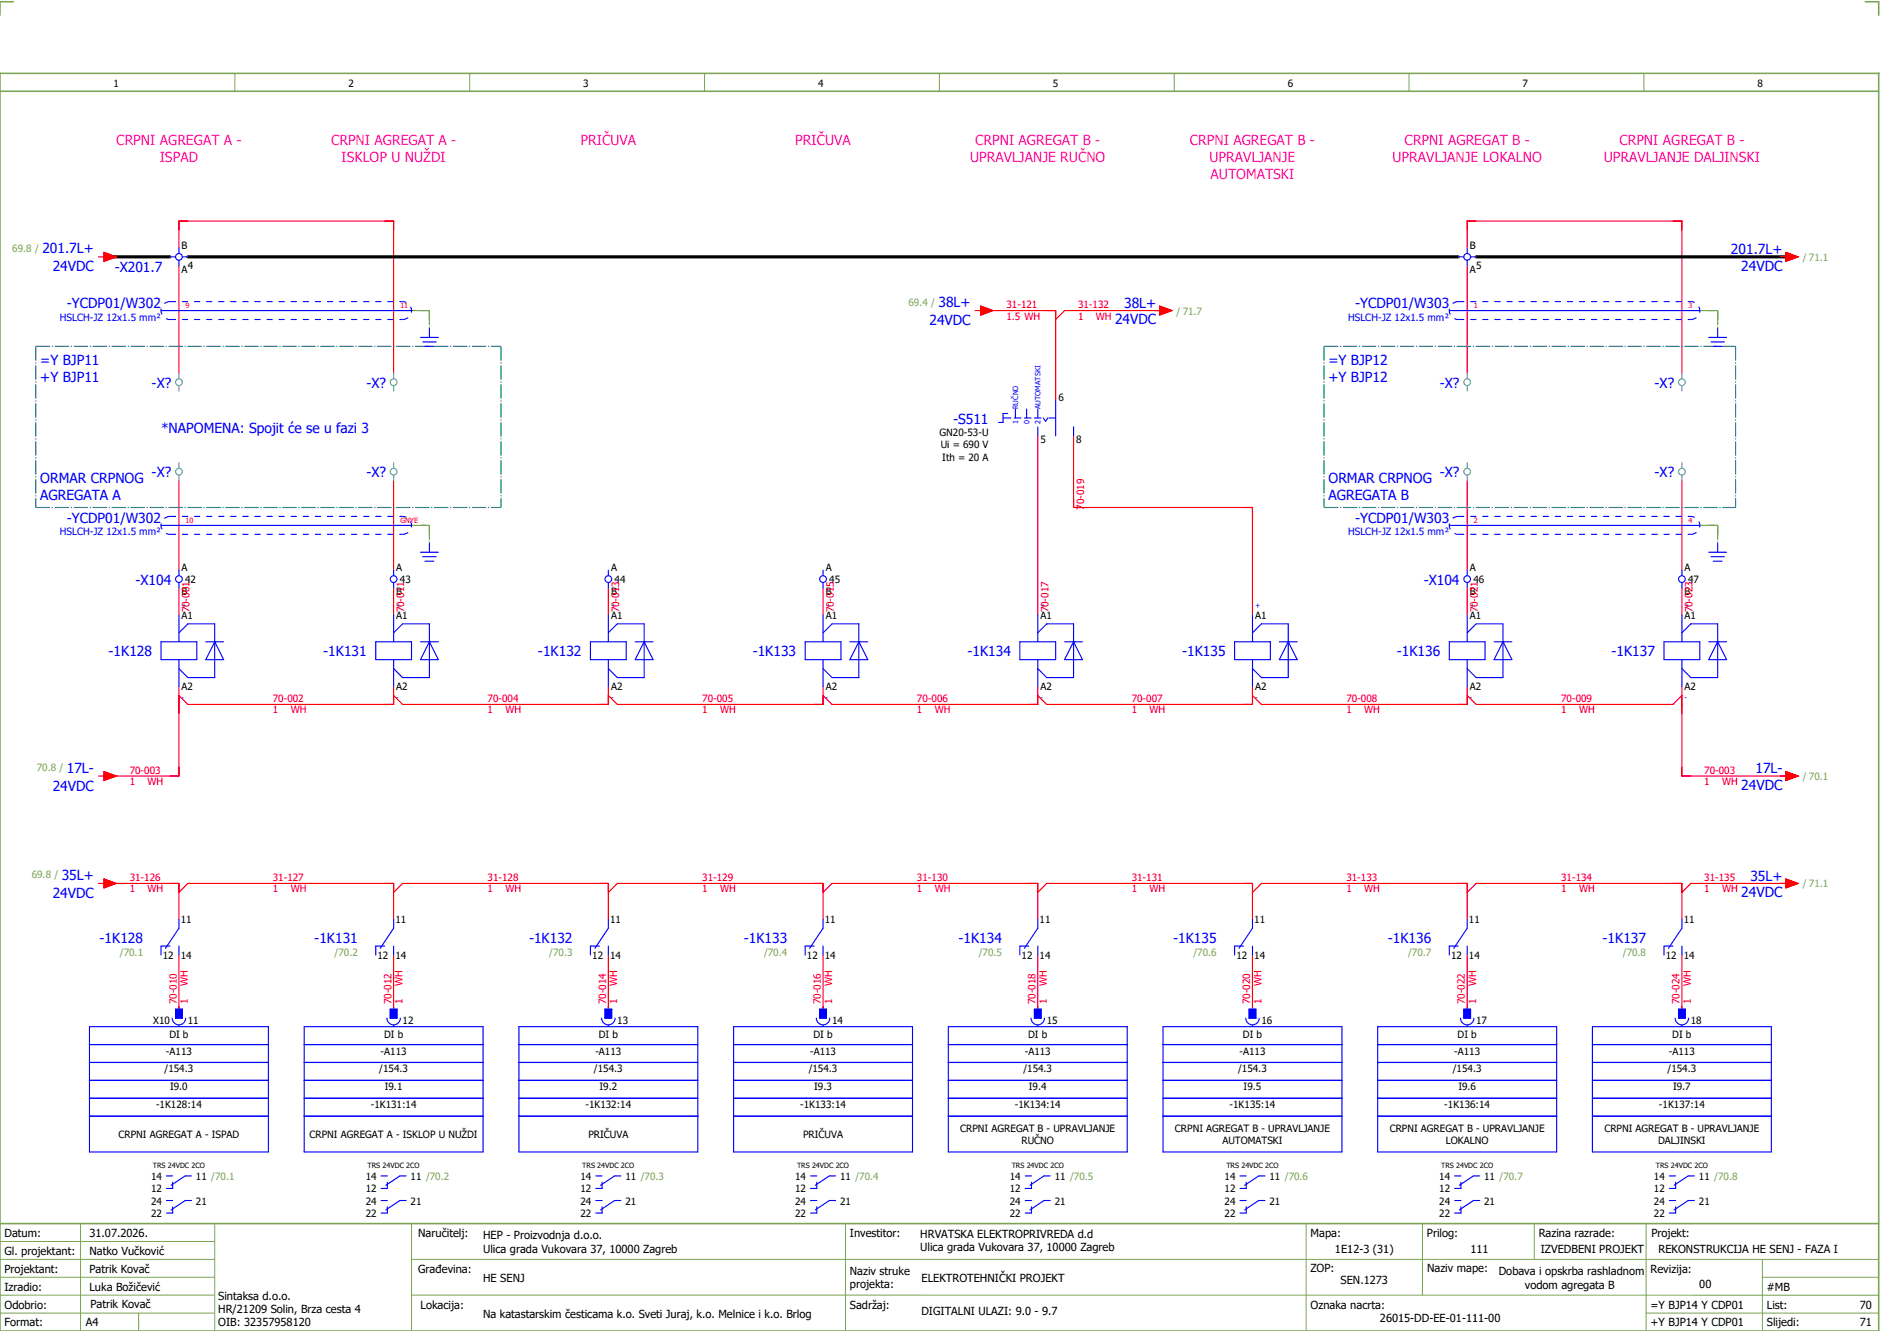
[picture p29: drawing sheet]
<svg xmlns="http://www.w3.org/2000/svg" width="421mm" height="297mm" viewBox="0 0 421 297" stroke-linecap="round" stroke-linejoin="round" font-family="sans-serif">
<defs><g id="words">
<g font-size="3.1" fill="#f0f">
<text x="26" y="32.5">CRPNI AGREGAT A -</text>
<text x="74" y="32.5">CRPNI AGREGAT A -</text>
<text x="129.8" y="32.5">PRIČUVA</text>
<text x="177.8" y="32.5">PRIČUVA</text>
<text x="218" y="32.5">CRPNI AGREGAT B -</text>
<text x="266" y="32.5">CRPNI AGREGAT B -</text>
<text x="314" y="32.5">CRPNI AGREGAT B -</text>
<text x="362" y="32.5">CRPNI AGREGAT B -</text>
<text x="35.7" y="36.3">ISPAD</text>
<text x="76.4" y="36.3">ISKLOP U NUŽDI</text>
<text x="216.9" y="36.3">UPRAVLJANJE RUČNO</text>
<text x="270.4" y="36.3">UPRAVLJANJE</text>
<text x="270.7" y="40">AUTOMATSKI</text>
<text x="311.3" y="36.3">UPRAVLJANJE LOKALNO</text>
<text x="358.5" y="36.3">UPRAVLJANJE DALJINSKI</text>
</g>
<g font-size="3.1" fill="#00f">
<text x="9.5" y="56.6">201.7L+</text>
<text x="387" y="56.8">201.7L+</text>
<text x="11.8" y="60.6">24VDC</text>
<text x="25.6" y="60.7">-X201.7</text>
<text x="389.3" y="60.5">24VDC</text>
<text x="14.9" y="68.8">-YCDP01/W302</text>
<text x="209.8" y="68.6">38L+</text>
<text x="251.3" y="68.8">38L+</text>
<text x="302.9" y="68.8">-YCDP01/W303</text>
<text x="207.8" y="72.6">24VDC</text>
<text x="249.3" y="72.5">24VDC</text>
<text x="9" y="81.5">=Y BJP11</text>
<text x="297" y="81.5">=Y BJP12</text>
<text x="9" y="85.3">+Y BJP11</text>
<text x="33.9" y="86.6">-X?</text>
<text x="81.9" y="86.6">-X?</text>
<text x="297" y="85.3">+Y BJP12</text>
<text x="321.9" y="86.6">-X?</text>
<text x="369.9" y="86.6">-X?</text>
<text x="213.1" y="94.6">-S511</text>
<text x="36" y="96.8">*NAPOMENA: Spojit će se u fazi 3</text>
<text x="33.9" y="106.6">-X?</text>
<text x="81.9" y="106.6">-X?</text>
<text x="321.9" y="106.6">-X?</text>
<text x="369.9" y="106.6">-X?</text>
<text x="9" y="108">ORMAR CRPNOG</text>
<text x="9" y="111.8">AGREGATA A</text>
<text x="297" y="108">ORMAR CRPNOG</text>
<text x="297" y="111.8">AGREGATA B</text>
<text x="14.9" y="116.8">-YCDP01/W302</text>
<text x="302.9" y="116.8">-YCDP01/W303</text>
<text x="30.3" y="130.6">-X104</text>
<text x="318.3" y="130.6">-X104</text>
<text x="24.3" y="146.6">-1K128</text>
<text x="72.3" y="146.6">-1K131</text>
<text x="120.3" y="146.6">-1K132</text>
<text x="168.3" y="146.6">-1K133</text>
<text x="216.3" y="146.6">-1K134</text>
<text x="264.3" y="146.6">-1K135</text>
<text x="312.3" y="146.6">-1K136</text>
<text x="360.3" y="146.6">-1K137</text>
<text x="14.9" y="172.6">17L-</text>
<text x="392.4" y="172.8">17L-</text>
<text x="11.8" y="176.6">24VDC</text>
<text x="389.3" y="176.5">24VDC</text>
<text x="13.8" y="196.6">35L+</text>
<text x="391.3" y="196.8">35L+</text>
<text x="11.8" y="200.6">24VDC</text>
<text x="389.3" y="200.5">24VDC</text>
<text x="22.3" y="210.6">-1K128</text>
<text x="70.3" y="210.6">-1K131</text>
<text x="118.3" y="210.6">-1K132</text>
<text x="166.3" y="210.6">-1K133</text>
<text x="214.3" y="210.6">-1K134</text>
<text x="262.3" y="210.6">-1K135</text>
<text x="310.3" y="210.6">-1K136</text>
<text x="358.3" y="210.6">-1K137</text>
</g>
<g font-size="2.5">
<text x="1" y="276.4">Datum:</text>
<text x="1" y="280.4">Gl. projektant:</text>
<text x="20" y="276.4">31.07.2026.</text>
<text x="20" y="280.4">Natko Vučković</text>
<text x="93.5" y="276.4">Naručitelj:</text>
<text x="108" y="276.9">HEP - Proizvodnja d.o.o.</text>
<text x="108" y="279.9">Ulica grada Vukovara 37, 10000 Zagreb</text>
<text x="190" y="276.4">Investitor:</text>
<text x="205.7" y="276.6">HRVATSKA ELEKTROPRIVREDA d.d</text>
<text x="205.7" y="279.6">Ulica grada Vukovara 37, 10000 Zagreb</text>
<text x="293" y="276.4">Mapa:</text>
<text x="298.4" y="279.9">1E12-3 (31)</text>
<text x="319" y="276.4">Prilog:</text>
<text x="328.7" y="279.9">111</text>
<text x="344" y="276.4">Razina razrade:</text>
<text x="344.4" y="279.9">IZVEDBENI PROJEKT</text>
<text x="369.2" y="276.3">Projekt:</text>
<text x="370.8" y="279.9">REKONSTRUKCIJA HE SENJ - FAZA I</text>
<text x="1" y="284.4">Projektant:</text>
<text x="20" y="284.4">Patrik Kovač</text>
<text x="93.5" y="284.4">Građevina:</text>
<text x="108" y="286.4">HE SENJ</text>
<text x="190" y="284.9">Naziv struke</text>
<text x="190" y="287.9">projekta:</text>
<text x="206" y="286.5">ELEKTROTEHNIČKI PROJEKT</text>
<text x="293" y="284.3">ZOP:</text>
<text x="299.7" y="286.9">SEN.1273</text>
<text x="319" y="284.3">Naziv mape:</text>
<text x="335.1" y="285">Dobava i opskrba rashladnom</text>
<text x="340.9" y="288">vodom agregata B</text>
<text x="369" y="284.4">Revizija:</text>
<text x="379.9" y="287.9">00</text>
<text x="1" y="288.4">Izradio:</text>
<text x="1" y="292.4">Odobrio:</text>
<text x="20" y="288.4">Luka Božičević</text>
<text x="20.2" y="292.3">Patrik Kovač</text>
<text x="48.8" y="290.4">Sintaksa d.o.o.</text>
<text x="48.8" y="293.4">HR/21209 Solin, Brza cesta 4</text>
<text x="94" y="292.4">Lokacija:</text>
<text x="190" y="292.4">Sadržaj:</text>
<text x="206" y="293.9">DIGITALNI ULAZI: 9.0 - 9.7</text>
<text x="293" y="292.4">Oznaka nacrta:</text>
<text x="369" y="292.4">=Y BJP14 Y CDP01</text>
<text x="395" y="292.4">List:</text>
<text x="395" y="288.4">#MB</text>
<text x="415.8" y="292.4">70</text>
<text x="1" y="296.4">Format:</text>
<text x="19.2" y="296.4">A4</text>
<text x="48.8" y="296.4">OIB: 32357958120</text>
<text x="108" y="294.4">Na katastarskim česticama k.o. Sveti Juraj, k.o. Melnice i k.o. Brlog</text>
<text x="308.5" y="295.4">26015-DD-EE-01-111-00</text>
<text x="369" y="296.4">+Y BJP14 Y CDP01</text>
<text x="395" y="296.4">Slijedi:</text>
<text x="415.8" y="296.4">71</text>
</g>
<g font-size="2.2">
<text x="25.4" y="19.4">1</text>
<text x="77.9" y="19.4">2</text>
<text x="130.4" y="19.4">3</text>
<text x="182.9" y="19.4">4</text>
<text x="235.4" y="19.4">5</text>
<text x="287.9" y="19.4">6</text>
<text x="340.4" y="19.4">7</text>
<text x="392.9" y="19.4">8</text>
<text x="40.6" y="55.5">B</text>
<text x="328.6" y="55.5">B</text>
<text x="40.6" y="60.9">A</text>
<text x="42" y="60">4</text>
<text x="328.6" y="60.9">A</text>
<text x="330" y="60">5</text>
<text x="236.6" y="89.5">6</text>
<text x="210" y="97.5">GN20-53-U</text>
<text x="210.3" y="100.2">Ui = 690 V</text>
<text x="232.6" y="99">5</text>
<text x="240.6" y="99">8</text>
<text x="210.7" y="102.9">Ith = 20 A</text>
<text x="40.6" y="127.5">A</text>
<text x="41.4" y="130.3">42</text>
<text x="88.6" y="127.5">A</text>
<text x="89.4" y="130.3">43</text>
<text x="136.6" y="127.5">A</text>
<text x="137.4" y="130.3">44</text>
<text x="184.6" y="127.5">A</text>
<text x="185.4" y="130.3">45</text>
<text x="328.6" y="127.5">A</text>
<text x="329.4" y="130.3">46</text>
<text x="376.6" y="127.5">A</text>
<text x="377.4" y="130.3">47</text>
<text x="40.6" y="133">B</text>
<text x="88.6" y="133">B</text>
<text x="136.6" y="133">B</text>
<text x="184.6" y="133">B</text>
<text x="328.6" y="133">B</text>
<text x="376.6" y="133">B</text>
<text x="40.6" y="138.3">A1</text>
<text x="88.6" y="138.3">A1</text>
<text x="136.6" y="138.3">A1</text>
<text x="184.6" y="138.3">A1</text>
<text x="232.6" y="138.3">A1</text>
<text x="280.6" y="138.3">A1</text>
<text x="328.6" y="138.3">A1</text>
<text x="376.6" y="138.3">A1</text>
<text x="40.6" y="154.2">A2</text>
<text x="88.6" y="154.2">A2</text>
<text x="136.6" y="154.2">A2</text>
<text x="184.6" y="154.2">A2</text>
<text x="232.6" y="154.2">A2</text>
<text x="280.6" y="154.2">A2</text>
<text x="328.6" y="154.2">A2</text>
<text x="376.6" y="154.2">A2</text>
<text x="40.4" y="206.3">11</text>
<text x="88.4" y="206.3">11</text>
<text x="136.4" y="206.3">11</text>
<text x="184.4" y="206.3">11</text>
<text x="232.4" y="206.3">11</text>
<text x="280.4" y="206.3">11</text>
<text x="328.4" y="206.3">11</text>
<text x="376.4" y="206.3">11</text>
<text x="36.4" y="214.2">12</text>
<text x="40.4" y="214.2">14</text>
<text x="84.4" y="214.2">12</text>
<text x="88.4" y="214.2">14</text>
<text x="132.4" y="214.2">12</text>
<text x="136.4" y="214.2">14</text>
<text x="180.4" y="214.2">12</text>
<text x="184.4" y="214.2">14</text>
<text x="228.4" y="214.2">12</text>
<text x="232.4" y="214.2">14</text>
<text x="276.4" y="214.2">12</text>
<text x="280.4" y="214.2">14</text>
<text x="324.4" y="214.2">12</text>
<text x="328.4" y="214.2">14</text>
<text x="372.4" y="214.2">12</text>
<text x="376.4" y="214.2">14</text>
<text x="34.3" y="228.7">X10</text>
<text x="37.9" y="231.8">DI b</text>
<text x="42" y="228.7">11</text>
<text x="85.9" y="231.8">DI b</text>
<text x="90" y="228.7">12</text>
<text x="133.9" y="231.8">DI b</text>
<text x="138" y="228.7">13</text>
<text x="181.9" y="231.8">DI b</text>
<text x="186" y="228.7">14</text>
<text x="229.9" y="231.8">DI b</text>
<text x="234" y="228.7">15</text>
<text x="277.9" y="231.8">DI b</text>
<text x="282" y="228.7">16</text>
<text x="325.9" y="231.8">DI b</text>
<text x="330" y="228.7">17</text>
<text x="373.9" y="231.8">DI b</text>
<text x="378" y="228.7">18</text>
<text x="36.8" y="239.6">/154.3</text>
<text x="37.1" y="235.6">-A113</text>
<text x="84.8" y="239.6">/154.3</text>
<text x="85.1" y="235.6">-A113</text>
<text x="132.8" y="239.6">/154.3</text>
<text x="133.1" y="235.6">-A113</text>
<text x="180.8" y="239.6">/154.3</text>
<text x="181.1" y="235.6">-A113</text>
<text x="228.8" y="239.6">/154.3</text>
<text x="229.1" y="235.6">-A113</text>
<text x="276.8" y="239.6">/154.3</text>
<text x="277.1" y="235.6">-A113</text>
<text x="324.8" y="239.6">/154.3</text>
<text x="325.1" y="235.6">-A113</text>
<text x="372.8" y="239.6">/154.3</text>
<text x="373.1" y="235.6">-A113</text>
<text x="38" y="243.6">I9.0</text>
<text x="86" y="243.6">I9.1</text>
<text x="134" y="243.6">I9.2</text>
<text x="182" y="243.6">I9.3</text>
<text x="230" y="243.6">I9.4</text>
<text x="278" y="243.6">I9.5</text>
<text x="326" y="243.6">I9.6</text>
<text x="374" y="243.6">I9.7</text>
<text x="34.9" y="247.6">-1K128:14</text>
<text x="82.9" y="247.6">-1K131:14</text>
<text x="130.9" y="247.6">-1K132:14</text>
<text x="178.9" y="247.6">-1K133:14</text>
<text x="226.9" y="247.6">-1K134:14</text>
<text x="274.9" y="247.6">-1K135:14</text>
<text x="322.9" y="247.6">-1K136:14</text>
<text x="370.9" y="247.6">-1K137:14</text>
<text x="26.5" y="254.3">CRPNI AGREGAT A - ISPAD</text>
<text x="69.2" y="254.3">CRPNI AGREGAT A - ISKLOP U NUŽDI</text>
<text x="131.5" y="254.3">PRIČUVA</text>
<text x="179.5" y="254.3">PRIČUVA</text>
<text x="214.7" y="252.9">CRPNI AGREGAT B - UPRAVLJANJE</text>
<text x="228.4" y="255.6">RUČNO</text>
<text x="262.7" y="252.9">CRPNI AGREGAT B - UPRAVLJANJE</text>
<text x="273.3" y="255.6">AUTOMATSKI</text>
<text x="310.7" y="252.9">CRPNI AGREGAT B - UPRAVLJANJE</text>
<text x="323.2" y="255.6">LOKALNO</text>
<text x="358.7" y="252.9">CRPNI AGREGAT B - UPRAVLJANJE</text>
<text x="370.7" y="255.6">DALJINSKI</text>
<text x="33.8" y="263.6">14</text>
<text x="43.8" y="263.6">11 /70.1</text>
<text x="81.8" y="263.6">14</text>
<text x="91.8" y="263.6">11 /70.2</text>
<text x="129.8" y="263.6">14</text>
<text x="139.8" y="263.6">11 /70.3</text>
<text x="177.8" y="263.6">14</text>
<text x="187.8" y="263.6">11 /70.4</text>
<text x="225.8" y="263.6">14</text>
<text x="235.8" y="263.6">11 /70.5</text>
<text x="273.8" y="263.6">14</text>
<text x="283.8" y="263.6">11 /70.6</text>
<text x="321.8" y="263.6">14</text>
<text x="331.8" y="263.6">11 /70.7</text>
<text x="369.8" y="263.6">14</text>
<text x="379.8" y="263.6">11 /70.8</text>
<text x="33.8" y="266.4">12</text>
<text x="33.8" y="269.1">24</text>
<text x="43.8" y="269.1">21</text>
<text x="81.8" y="266.4">12</text>
<text x="81.8" y="269.1">24</text>
<text x="91.8" y="269.1">21</text>
<text x="129.8" y="266.4">12</text>
<text x="129.8" y="269.1">24</text>
<text x="139.8" y="269.1">21</text>
<text x="177.8" y="266.4">12</text>
<text x="177.8" y="269.1">24</text>
<text x="187.8" y="269.1">21</text>
<text x="225.8" y="266.4">12</text>
<text x="225.8" y="269.1">24</text>
<text x="235.8" y="269.1">21</text>
<text x="273.8" y="266.4">12</text>
<text x="273.8" y="269.1">24</text>
<text x="283.8" y="269.1">21</text>
<text x="321.8" y="266.4">12</text>
<text x="321.8" y="269.1">24</text>
<text x="331.8" y="269.1">21</text>
<text x="369.8" y="266.4">12</text>
<text x="369.8" y="269.1">24</text>
<text x="379.8" y="269.1">21</text>
<text x="33.8" y="271.9">22</text>
<text x="81.8" y="271.9">22</text>
<text x="129.8" y="271.9">22</text>
<text x="177.8" y="271.9">22</text>
<text x="225.8" y="271.9">22</text>
<text x="273.8" y="271.9">22</text>
<text x="321.8" y="271.9">22</text>
<text x="369.8" y="271.9">22</text>
</g>
<g font-size="2.2" fill="#7ca552">
<text x="2.8" y="56.3">69.8 /</text>
<text x="403" y="58.3">/ 71.1</text>
<text x="203.1" y="68.3">69.4 /</text>
<text x="263" y="70.3">/ 71.7</text>
<text x="8.2" y="172.3">70.8 /</text>
<text x="403" y="174.3">/ 70.1</text>
<text x="7.1" y="196.3">69.8 /</text>
<text x="403" y="198.3">/ 71.1</text>
<text x="26.8" y="213.5">/70.1</text>
<text x="74.8" y="213.5">/70.2</text>
<text x="122.8" y="213.5">/70.3</text>
<text x="170.8" y="213.5">/70.4</text>
<text x="218.8" y="213.5">/70.5</text>
<text x="266.8" y="213.5">/70.6</text>
<text x="314.8" y="213.5">/70.7</text>
<text x="362.8" y="213.5">/70.8</text>
</g>
<g font-size="2.2" fill="#00f">
<text x="13.4" y="71.6">HSLCH-JZ 12x1.5 mm²</text>
<text x="301.4" y="71.6">HSLCH-JZ 12x1.5 mm²</text>
<text x="13.4" y="119.6">HSLCH-JZ 12x1.5 mm²</text>
<text x="301.4" y="119.6">HSLCH-JZ 12x1.5 mm²</text>
</g>
<g font-size="2.2" fill="#f00">
<text x="225" y="68.9">31-121</text>
<text x="225" y="71.4">1.5 WH</text>
<text x="241" y="68.9">31-132</text>
<text x="241" y="71.4">1</text>
<text x="245" y="71.4">WH</text>
<text x="242.4" y="113.8" transform="rotate(-90 242.4 113.8)">70-019</text>
<text x="42.4" y="136.8" transform="rotate(-90 42.4 136.8)">70-001</text>
<text x="90.4" y="136.8" transform="rotate(-90 90.4 136.8)">70-011</text>
<text x="138.4" y="136.8" transform="rotate(-90 138.4 136.8)">70-013</text>
<text x="186.4" y="136.8" transform="rotate(-90 186.4 136.8)">70-015</text>
<text x="234.4" y="136.8" transform="rotate(-90 234.4 136.8)">70-017</text>
<text x="330.4" y="136.8" transform="rotate(-90 330.4 136.8)">70-021</text>
<text x="378.4" y="136.8" transform="rotate(-90 378.4 136.8)">70-023</text>
<text x="61" y="156.9">70-002</text>
<text x="61" y="159.4">1</text>
<text x="65" y="159.4">WH</text>
<text x="109" y="156.9">70-004</text>
<text x="109" y="159.4">1</text>
<text x="113" y="159.4">WH</text>
<text x="157" y="156.9">70-005</text>
<text x="157" y="159.4">1</text>
<text x="161" y="159.4">WH</text>
<text x="205" y="156.9">70-006</text>
<text x="205" y="159.4">1</text>
<text x="209" y="159.4">WH</text>
<text x="253" y="156.9">70-007</text>
<text x="253" y="159.4">1</text>
<text x="257" y="159.4">WH</text>
<text x="301" y="156.9">70-008</text>
<text x="301" y="159.4">1</text>
<text x="305" y="159.4">WH</text>
<text x="349" y="156.9">70-009</text>
<text x="349" y="159.4">1</text>
<text x="353" y="159.4">WH</text>
<text x="29" y="172.9">70-003</text>
<text x="381" y="172.9">70-003</text>
<text x="29" y="175.4">1</text>
<text x="33" y="175.4">WH</text>
<text x="381" y="175.4">1</text>
<text x="385" y="175.4">WH</text>
<text x="29" y="196.9">31-126</text>
<text x="61" y="196.9">31-127</text>
<text x="109" y="196.9">31-128</text>
<text x="157" y="196.9">31-129</text>
<text x="205" y="196.9">31-130</text>
<text x="253" y="196.9">31-131</text>
<text x="301" y="196.9">31-133</text>
<text x="349" y="196.9">31-134</text>
<text x="381" y="196.9">31-135</text>
<text x="29" y="199.4">1</text>
<text x="33" y="199.4">WH</text>
<text x="61" y="199.4">1</text>
<text x="65" y="199.4">WH</text>
<text x="109" y="199.4">1</text>
<text x="113" y="199.4">WH</text>
<text x="157" y="199.4">1</text>
<text x="161" y="199.4">WH</text>
<text x="205" y="199.4">1</text>
<text x="209" y="199.4">WH</text>
<text x="253" y="199.4">1</text>
<text x="257" y="199.4">WH</text>
<text x="301" y="199.4">1</text>
<text x="305" y="199.4">WH</text>
<text x="349" y="199.4">1</text>
<text x="353" y="199.4">WH</text>
<text x="381" y="199.4">1</text>
<text x="385" y="199.4">WH</text>
<text x="42" y="220.4" transform="rotate(-90 42 220.4)">WH</text>
<text x="90" y="220.4" transform="rotate(-90 90 220.4)">WH</text>
<text x="138" y="220.4" transform="rotate(-90 138 220.4)">WH</text>
<text x="186" y="220.4" transform="rotate(-90 186 220.4)">WH</text>
<text x="234" y="220.4" transform="rotate(-90 234 220.4)">WH</text>
<text x="282" y="220.4" transform="rotate(-90 282 220.4)">WH</text>
<text x="330" y="220.4" transform="rotate(-90 330 220.4)">WH</text>
<text x="378" y="220.4" transform="rotate(-90 378 220.4)">WH</text>
<text x="39.5" y="224.4" transform="rotate(-90 39.5 224.4)">70-010</text>
<text x="42" y="224.4" transform="rotate(-90 42 224.4)">1</text>
<text x="87.5" y="224.4" transform="rotate(-90 87.5 224.4)">70-012</text>
<text x="90" y="224.4" transform="rotate(-90 90 224.4)">1</text>
<text x="135.5" y="224.4" transform="rotate(-90 135.5 224.4)">70-014</text>
<text x="138" y="224.4" transform="rotate(-90 138 224.4)">1</text>
<text x="183.5" y="224.4" transform="rotate(-90 183.5 224.4)">70-016</text>
<text x="186" y="224.4" transform="rotate(-90 186 224.4)">1</text>
<text x="231.5" y="224.4" transform="rotate(-90 231.5 224.4)">70-018</text>
<text x="234" y="224.4" transform="rotate(-90 234 224.4)">1</text>
<text x="279.5" y="224.4" transform="rotate(-90 279.5 224.4)">70-020</text>
<text x="282" y="224.4" transform="rotate(-90 282 224.4)">1</text>
<text x="327.5" y="224.4" transform="rotate(-90 327.5 224.4)">70-022</text>
<text x="330" y="224.4" transform="rotate(-90 330 224.4)">1</text>
<text x="375.5" y="224.4" transform="rotate(-90 375.5 224.4)">70-024</text>
<text x="378" y="224.4" transform="rotate(-90 378 224.4)">1</text>
</g>
<g font-size="1.6" fill="#f00">
<text x="41.5" y="68.9">9</text>
<text x="89.5" y="68.9">11</text>
<text x="329.5" y="68.9">1</text>
<text x="377.5" y="68.9">3</text>
<text x="41.5" y="116.9">10</text>
<text x="89.5" y="116.9">GNYE</text>
<text x="329.5" y="116.9">2</text>
<text x="377.5" y="116.9">4</text>
</g>
<g font-size="1.6" fill="#00f">
<text x="227.6" y="94.8" transform="rotate(-90 227.6 94.8)">1</text>
<text x="227.6" y="91.4" transform="rotate(-90 227.6 91.4)">RUČNO</text>
<text x="230.1" y="94.8" transform="rotate(-90 230.1 94.8)">0</text>
<text x="232.6" y="94.8" transform="rotate(-90 232.6 94.8)">2</text>
<text x="232.6" y="91.4" transform="rotate(-90 232.6 91.4)">AUTOMATSKI</text>
<text x="40.6" y="135.8">+</text>
<text x="88.6" y="135.8">+</text>
<text x="136.6" y="135.8">+</text>
<text x="184.6" y="135.8">+</text>
<text x="232.6" y="135.8">+</text>
<text x="280.6" y="135.8">+</text>
<text x="328.6" y="135.8">+</text>
<text x="376.6" y="135.8">+</text>
<text x="40.6" y="156.3">-</text>
<text x="88.6" y="156.3">-</text>
<text x="136.6" y="156.3">-</text>
<text x="184.6" y="156.3">-</text>
<text x="232.6" y="156.3">-</text>
<text x="280.6" y="156.3">-</text>
<text x="328.6" y="156.3">-</text>
<text x="376.6" y="156.3">-</text>
</g>
<g font-size="1.6">
<text x="34.2" y="261.1">TRS 24VDC 2CO</text>
<text x="82.2" y="261.1">TRS 24VDC 2CO</text>
<text x="130.2" y="261.1">TRS 24VDC 2CO</text>
<text x="178.2" y="261.1">TRS 24VDC 2CO</text>
<text x="226.2" y="261.1">TRS 24VDC 2CO</text>
<text x="274.2" y="261.1">TRS 24VDC 2CO</text>
<text x="322.2" y="261.1">TRS 24VDC 2CO</text>
<text x="370.2" y="261.1">TRS 24VDC 2CO</text>
</g>
</g></defs>
<path d="M0 16.4h420v281h-420zM3 .4h-3v3M417 .4h3v3M0 20.4h420M0 273.4h420" fill="none" stroke="#7ca552" stroke-width=".35"/>
<g fill="none" stroke="#7ca552" stroke-width=".22">
<path d="M52.5 16.4v4M105 16.4v4M157.5 16.4v4M210 16.4v4M262.5 16.4v4M315 16.4v4M367.5 16.4v4M0 277.4h48M18 273.4v24M48 273.4v24M92 273.4v24M189 273.4v24"/>
<path d="M292 273.4v23.8M318 273.4v16M343 273.4v8M368 273.4v23.8M0 281.4h48M0 285.4h47.8M0 293.4h47.8M31 293.4v4M47.8 289.4h-47.8M92 281.4h328M92 289.4h328M368 293.4h52"/>
<path d="M394 285.4h26M394 281.4v15.8"/>
</g>
<g fill="none" stroke="#f00" stroke-width=".25">
<path d="M22 57.4h1.2M23.2 56.4l2.8 1-2.8 1zM40 55.4v-6h48v34M40 59.4v24M328 55.4v-6h48v34M328 59.4v24M398 57.4h1.2M399.2 56.4l2.8 1-2.8 1zM218 69.4h1.2M219.2 68.4l2.8 1-2.8 1zM220 69.4h16v20M259.3 68.4l2.7 1-2.7 1z"/>
<path d="M260 69.4h-22l-2 2M232 97.4v40M240 97.4v16h40v24M40 107.4v20M88 107.4v20M328 107.4v20M376 107.4v20M40 131.4v6M88 131.4v6M136 131.4v6M184 131.4v6M328 131.4v6"/>
<path d="M376 131.4v6M40 153.4v20h-16M88 153.4v4h-46l-2-2M136 153.4v4h-46l-2-2M184 153.4v4h-46l-2-2M232 153.4v4h-46l-2-2M280 153.4v4h-46l-2-2M328 153.4v4h-46l-2-2M328 155.4l2 2h44l2-2M376 153.4v20h24M22 173.4h1.2M23.2 172.4l2.8 1-2.8 1z"/>
<path d="M399.2 172.4l2.8 1-2.8 1zM22 197.4h1.2M23.2 196.4l2.8 1-2.8 1zM24 197.4h16v8M40 199.4l2-2h46v8M88 199.4l2-2h46v8M136 199.4l2-2h46v8M184 199.4l2-2h46v8M232 199.4l2-2h46v8M280 199.4l2-2h46v8M328 199.4l2-2h46v8M399.2 196.4l2.8 1-2.8 1z"/>
<path d="M400 197.4h-22l-2 2M40 213.4v12M88 213.4v12M136 213.4v12M184 213.4v12M232 213.4v12M280 213.4v12M328 213.4v12M376 213.4v12"/>
</g>
<g fill="none" stroke="#00be00" stroke-width=".25" stroke-dasharray="3.2 .4 .3 .4" stroke-linecap="butt">
<path d="M92 69.4h4M94 69.4h2M96 69.4v4M96 69.4v2M380 69.4h4M382 69.4h2M384 69.4v4M384 69.4v2M92 117.4h4M94 117.4h2M96 117.4v4M96 117.4v2"/>
<path d="M380 117.4h4M382 117.4h2M384 117.4v4M384 117.4v2"/>
</g>
<path d="M24 57.4h14M42 57.4h284M330 57.4h70" fill="none" stroke="#000" stroke-width=".7"/>
<g fill="none" stroke="#00f" stroke-width=".25">
<path d="M38 57.4h1.3M40 55.4v1.2M40 58.1v1.3M40.8 57.4h1.2M326 57.4h1.3M328 55.4v1.2M328 58.1v1.3M328.8 57.4h1.2M36 69.4h56M94 75.4h4M94.5 76.4h3M95 77.4h2"/>
<path d="M96 73.4v2M324 69.4h56M382 75.4h4M382.5 76.4h3M383 77.4h2M384 73.4v2M224.2 93.4h1.8M225.3 92.4h-1.1v2h-.9M226.8 93.4h1.5M227 91.4v2M229 93.4h1.5M229.5 91.4v2"/>
<path d="M231.3 93.4h1.5M232 91.4v2M232 95.4v2M233.2 93.4l.5 .7 .6-.7M234.5 93.4h1.5M236 89.4v8M240 95.4v2M36 117.4h56M324 117.4h56M40 127.4v1.2M40 130.1v1.3M40 137.4v6"/>
<path d="M88 127.4v1.2M88 130.1v1.3M88 137.4v6M94 123.4h4M94.5 124.4h3M95 125.4h2M96 121.4v2M136 127.4v1.2M136 130.1v1.3M136 137.4v6M184 127.4v1.2M184 130.1v1.3"/>
<path d="M184 137.4v6M232 137.4v6M280 137.4v6M328 127.4v1.2M328 130.1v1.3M328 137.4v6M376 127.4v1.2M376 130.1v1.3M376 137.4v6M382 123.4h4M382.5 124.4h3M383 125.4h2"/>
<path d="M384 121.4v2M36 143.4h8v4h-8zM40 147.4v6M40 141.4l2-2h6v12h-6l-2-2M46 143.4h4M48 143.4h.1M48 143.4l2 4h-4zM84 143.4h8v4h-8zM88 147.4v6M88 141.4l2-2h6v12h-6l-2-2M94 143.4h4M96 143.4h.1"/>
<path d="M96 143.4l2 4h-4zM132 143.4h8v4h-8zM136 147.4v6M136 141.4l2-2h6v12h-6l-2-2M142 143.4h4M144 143.4h.1M144 143.4l2 4h-4zM180 143.4h8v4h-8zM184 147.4v6M184 141.4l2-2h6v12h-6l-2-2M190 143.4h4M192 143.4h.1"/>
<path d="M192 143.4l2 4h-4zM228 143.4h8v4h-8zM232 147.4v6M232 141.4l2-2h6v12h-6l-2-2M238 143.4h4M240 143.4h.1M240 143.4l2 4h-4zM276 143.4h8v4h-8zM280 147.4v6M280 141.4l2-2h6v12h-6l-2-2M286 143.4h4M288 143.4h.1"/>
<path d="M288 143.4l2 4h-4zM324 143.4h8v4h-8zM328 147.4v6M328 141.4l2-2h6v12h-6l-2-2M334 143.4h4M336 143.4h.1M336 143.4l2 4h-4zM372 143.4h8v4h-8zM376 147.4v6M376 141.4l2-2h6v12h-6l-2-2M382 143.4h4M384 143.4h.1"/>
<path d="M384 143.4l2 4h-4zM38 211.4h-2v2M40 211.4v2M40 205.4v2l-3 4.5M86 211.4h-2v2M88 211.4v2M88 205.4v2l-3 4.5M134 211.4h-2v2M136 211.4v2M136 205.4v2l-3 4.5M182 211.4h-2v2M184 211.4v2"/>
<path d="M184 205.4v2l-3 4.5M230 211.4h-2v2M232 211.4v2M232 205.4v2l-3 4.5M278 211.4h-2v2M280 211.4v2M280 205.4v2l-3 4.5M326 211.4h-2v2M328 211.4v2M328 205.4v2l-3 4.5M374 211.4h-2v2M376 211.4v2"/>
<path d="M376 205.4v2l-3 4.5M20 237.4h40M20 229.4h40v28h-40zM20 233.4h40M38.5 227.5a1.5 1.5 0 0 0 1.5 1.5 1.5 1.5 0 0 0 1.5-1.5M39.3 225.5h1.5v2h-1.5zM40 229.1v.3M68 237.4h40M68 233.4h40M68 229.4h40v28h-40zM86.5 227.5a1.5 1.5 0 0 0 1.5 1.5 1.5 1.5 0 0 0 1.5-1.5M87.3 225.5h1.5v2h-1.5z"/>
<path d="M88 229.1v.3M116 237.4h40M116 233.4h40M116 229.4h40v28h-40zM134.5 227.5a1.5 1.5 0 0 0 1.5 1.5 1.5 1.5 0 0 0 1.5-1.5M135.3 225.5h1.5v2h-1.5zM136 229.1v.3M164 237.4h40M164 233.4h40M164 229.4h40v28h-40zM182.5 227.5a1.5 1.5 0 0 0 1.5 1.5 1.5 1.5 0 0 0 1.5-1.5M183.3 225.5h1.5v2h-1.5z"/>
<path d="M184 229.1v.3M212 237.4h40M212 233.4h40M212 229.4h40v28h-40zM230.5 227.5a1.5 1.5 0 0 0 1.5 1.5 1.5 1.5 0 0 0 1.5-1.5M231.3 225.5h1.5v2h-1.5zM232 229.1v.3M260 237.4h40M260 233.4h40M260 229.4h40v28h-40zM278.5 227.5a1.5 1.5 0 0 0 1.5 1.5 1.5 1.5 0 0 0 1.5-1.5M279.3 225.5h1.5v2h-1.5z"/>
<path d="M280 229.1v.3M308 237.4h40M308 233.4h40M308 229.4h40v28h-40zM326.5 227.5a1.5 1.5 0 0 0 1.5 1.5 1.5 1.5 0 0 0 1.5-1.5M327.3 225.5h1.5v2h-1.5zM328 229.1v.3M356 237.4h40M356 233.4h40M356 229.4h40v28h-40zM374.5 227.5a1.5 1.5 0 0 0 1.5 1.5 1.5 1.5 0 0 0 1.5-1.5M375.2 225.5h1.5v2h-1.5z"/>
<path d="M376 229.1v.3M20 249.4h40M20 245.4h40M20 241.4h40M68 249.4h40M68 245.4h40M68 241.4h40M116 249.4h40M116 245.4h40M116 241.4h40M164 249.4h40M164 245.4h40"/>
<path d="M164 241.4h40M212 249.4h40M212 245.4h40M212 241.4h40M260 249.4h40M260 245.4h40M260 241.4h40M308 249.4h40M308 245.4h40M308 241.4h40M356 249.4h40M356 245.4h40"/>
<path d="M356 241.4h40M37.2 262.7h1.4M37.2 268.2h1.4M38.6 264.1v1.4h-1.4M38.6 269.6v1.4h-1.4M42.8 262.7h-1.4l-3.1 2.1M42.8 268.2h-1.4l-3.1 2.1M85.2 262.7h1.4M85.2 268.2h1.4M86.6 264.1v1.4h-1.4M86.6 269.6v1.4h-1.4M90.8 262.7h-1.4l-3.1 2.1"/>
<path d="M90.8 268.2h-1.4l-3.1 2.1M133.2 262.7h1.4M133.2 268.2h1.4M134.6 264.1v1.4h-1.4M134.6 269.6v1.4h-1.4M138.8 262.7h-1.4l-3.1 2.1M138.8 268.2h-1.4l-3.1 2.1M181.2 262.7h1.4M181.2 268.2h1.4M182.6 264.1v1.4h-1.4M182.6 269.6v1.4h-1.4M186.8 262.7h-1.4l-3.1 2.1"/>
<path d="M186.8 268.2h-1.4l-3.1 2.1M229.2 262.7h1.4M229.2 268.2h1.4M230.6 264.1v1.4h-1.4M230.6 269.6v1.4h-1.4M234.8 262.7h-1.4l-3.1 2.1M234.8 268.2h-1.4l-3.1 2.1M277.2 262.7h1.4M277.2 268.2h1.4M278.6 264.1v1.4h-1.4M278.6 269.6v1.4h-1.4M282.8 262.7h-1.4l-3.1 2.1"/>
<path d="M282.8 268.2h-1.4l-3.1 2.1M325.2 262.7h1.4M325.2 268.2h1.4M326.6 264.1v1.4h-1.4M326.6 269.6v1.4h-1.4M330.8 262.7h-1.4l-3.1 2.1M330.8 268.2h-1.4l-3.1 2.1M373.2 262.7h1.4M373.2 268.2h1.4M374.6 264.1v1.4h-1.4M374.6 269.6v1.4h-1.4M378.8 262.7h-1.4l-3.1 2.1"/>
<path d="M378.8 268.2h-1.4l-3.1 2.1"/>
<circle cx="40" cy="57.4" r=".75"/>
<circle cx="328" cy="57.4" r=".75"/>
<circle cx="40" cy="129.4" r=".75"/>
<circle cx="88" cy="129.4" r=".75"/>
<circle cx="136" cy="129.4" r=".75"/>
<circle cx="184" cy="129.4" r=".75"/>
<circle cx="328" cy="129.4" r=".75"/>
<circle cx="376" cy="129.4" r=".75"/>
</g>
<g fill="#00f" stroke="#00f" stroke-width=".22">
<path d="M39.3 225.5h1.5v2h-1.5z"/>
<path d="M87.3 225.5h1.5v2h-1.5z"/>
<path d="M135.3 225.5h1.5v2h-1.5z"/>
<path d="M183.3 225.5h1.5v2h-1.5z"/>
<path d="M231.3 225.5h1.5v2h-1.5z"/>
<path d="M279.3 225.5h1.5v2h-1.5z"/>
<path d="M327.3 225.5h1.5v2h-1.5z"/>
<path d="M375.2 225.5h1.5v2h-1.5z"/>
</g>
<path d="M8 77.4h104M8 77.4v36M112 77.4v36M296 77.4h92M296 77.4v36M388 77.4v36M8 113.4h104M296 113.4h92" fill="none" stroke="#007f7f" stroke-width=".25" stroke-dasharray="3.2 .4 .3 .4" stroke-linecap="butt"/>
<g fill="none" stroke="#52a5a5" stroke-width=".25">
<path d="M40 83.4v1.2M40 86.1v1.3M88 83.4v1.2M88 86.1v1.3M328 83.4v1.2M328 86.1v1.3M376 83.4v1.2M376 86.1v1.3M40 103.4v1.2M40 106.1v1.3M88 103.4v1.2M88 106.1v1.3"/>
<path d="M328 103.4v1.2M328 106.1v1.3M376 103.4v1.2M376 106.1v1.3"/>
<circle cx="40" cy="85.4" r=".75"/>
<circle cx="88" cy="85.4" r=".75"/>
<circle cx="328" cy="85.4" r=".75"/>
<circle cx="376" cy="85.4" r=".75"/>
<circle cx="40" cy="105.4" r=".75"/>
<circle cx="88" cy="105.4" r=".75"/>
<circle cx="328" cy="105.4" r=".75"/>
<circle cx="376" cy="105.4" r=".75"/>
</g>
<g fill="none" stroke="#00f" stroke-width=".25" stroke-dasharray="1.4 1.4" stroke-linecap="butt">
<path d="M38 71.4h52M38 67.4h52M38 67.4a2 2 0 0 0-2 2 2 2 0 0 0 2 2M90 71.4a2 2 0 0 0 2-2 2 2 0 0 0-2-2M326 71.4h52M326 67.4h52M326 67.4a2 2 0 0 0-2 2 2 2 0 0 0 2 2M378 71.4a2 2 0 0 0 2-2 2 2 0 0 0-2-2M38 119.4h52M38 115.4h52M38 115.4a2 2 0 0 0-2 2 2 2 0 0 0 2 2M90 119.4a2 2 0 0 0 2-2 2 2 0 0 0-2-2"/>
<path d="M326 119.4h52M326 115.4h52M326 115.4a2 2 0 0 0-2 2 2 2 0 0 0 2 2M378 119.4a2 2 0 0 0 2-2 2 2 0 0 0-2-2"/>
</g>
<g fill="#f00" stroke="#f00" stroke-width=".22">
<path d="M23.2 196.4l2.8 1-2.8 1z"/>
<path d="M399.2 196.4l2.8 1-2.8 1z"/>
<path d="M23.2 172.4l2.8 1-2.8 1z"/>
<path d="M23.2 56.4l2.8 1-2.8 1z"/>
<path d="M399.2 56.4l2.8 1-2.8 1z"/>
<path d="M399.2 172.4l2.8 1-2.8 1z"/>
<path d="M219.2 68.4l2.8 1-2.8 1z"/>
<path d="M259.3 68.4l2.7 1-2.7 1z"/>
</g>
<use href="#words"/>
</svg>
